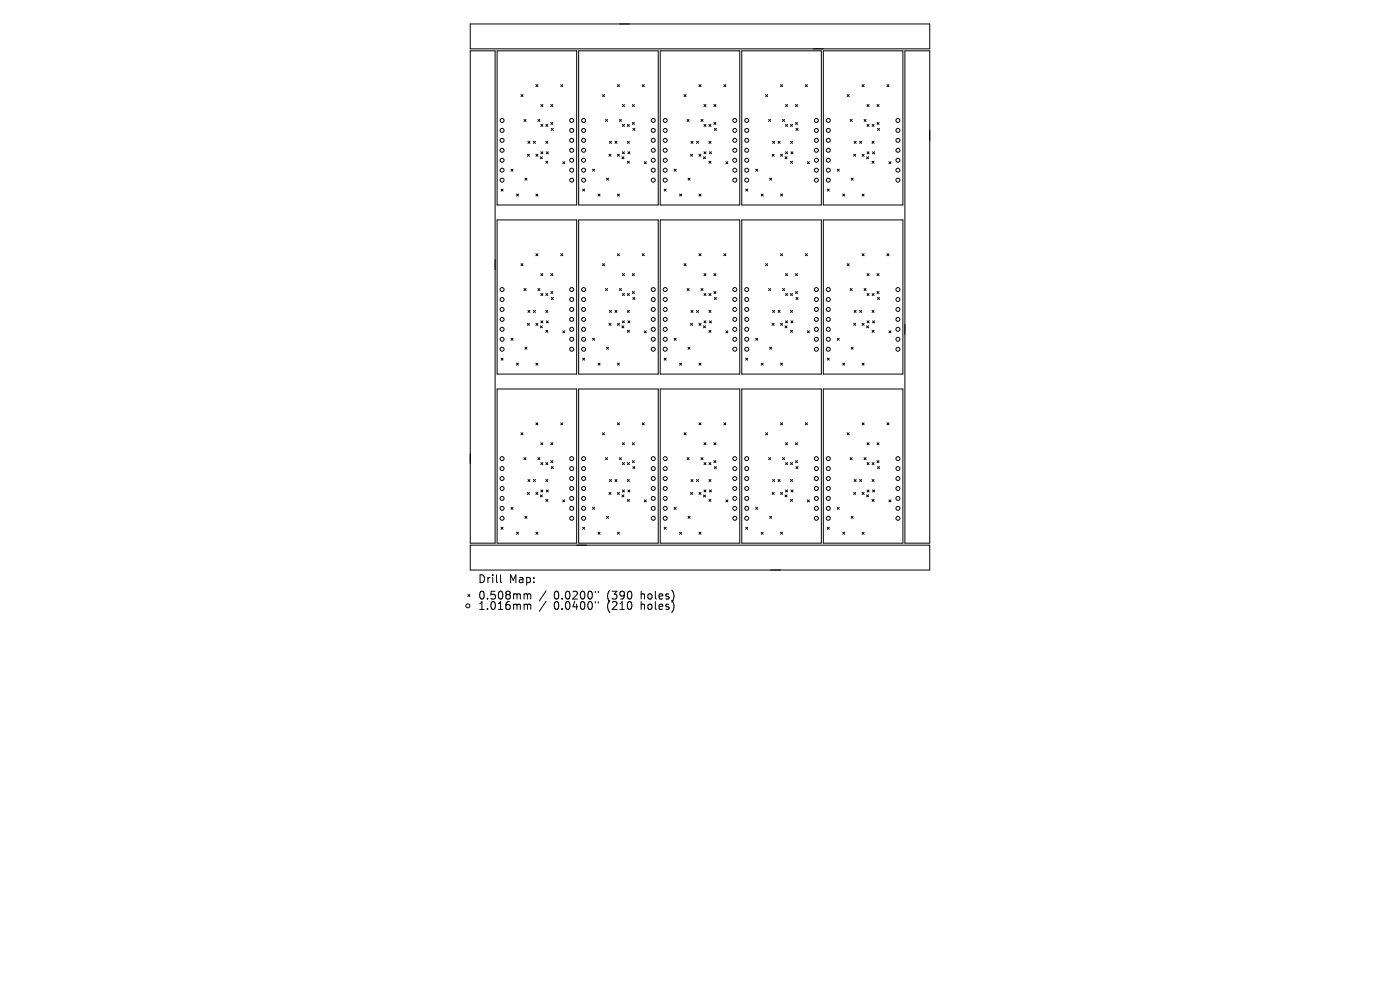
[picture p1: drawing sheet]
<svg xmlns="http://www.w3.org/2000/svg" width="297mm" height="210mm" viewBox="0 0 297 210" stroke-linecap="round" stroke-linejoin="round" font-family="sans-serif">
<defs><g id="words">
<g font-size="2.3">
<text x="101.3" y="123.9">Drill</text>
<text x="108" y="123.9">Map:</text>
<text x="101.3" y="127.4">0.508mm</text>
<text x="101.3" y="129.6">1.016mm</text>
<text x="117.5" y="127.4">0.0200&quot;</text>
<text x="117.5" y="129.6">0.0400&quot;</text>
<text x="128.9" y="127.4">(390</text>
<text x="128.9" y="129.6">(210</text>
<text x="136.2" y="127.4">holes)</text>
<text x="136.2" y="129.6">holes)</text>
</g>
</g></defs>
<g fill="none" stroke="#000" stroke-width=".21">
<path d="M99.8 5.1h97.4v5.3h-97.4zM99.8 10.8h5.2v104.4h-5.2zM105.5 10.8h16.8v32.7h-16.8zM113.7 18l.4 .4M114.1 18l-.4 .4M119 18l.4 .4M119.4 18l-.4 .4M122.8 10.8h16.8v32.7h-16.8zM131 18l.4 .4M131.4 18l-.4 .4M136.3 18l.4 .4M136.7 18l-.4 .4"/>
<path d="M140.1 10.8h16.8v32.7h-16.8zM148.3 18l.4 .4M148.7 18l-.4 .4M153.6 18l.4 .4M154 18l-.4 .4M157.4 10.8h16.8v32.7h-16.8zM165.6 18l.4 .4M166 18l-.4 .4M170.9 18l.4 .4M171.3 18l-.4 .4M174.7 10.8h16.8v32.7h-16.8zM182.9 18l.4 .4"/>
<path d="M183.3 18l-.4 .4M188.2 18l.4 .4M188.6 18l-.4 .4M192 10.8h5.2v104.4h-5.2zM108.4 35.9l.4 .4M108.8 35.9l-.4 .4M110.5 20.1l.4 .4M110.9 20.1l-.4 .4M111.2 25.3l.4 .5M111.4 37.8l.4 .4M111.6 25.3l-.4 .5M111.8 37.8l-.4 .4"/>
<path d="M111.9 32.7l.4 .4M112 30l.4 .4M112.3 32.7l-.4 .4M112.4 30l-.4 .4M113.2 30l.4 .4M113.6 30l-.4 .4M113.7 32.7l.4 .4M114.1 32.7l-.4 .4M114.1 25.3l.4 .5M114.5 25.3l-.4 .5M114.6 33.3l.5 .4M114.7 22.2l.5 .4"/>
<path d="M114.7 26.4l.5 .4M114.7 32.2l.5 .4M115.1 33.3l-.5 .4M115.2 22.2l-.5 .4M115.2 26.4l-.5 .4M115.2 32.2l-.5 .4M115.8 26.4l.4 .4M115.8 30l.4 .4M115.8 34.2l.4 .4M115.9 32.2l.4 .4M116.2 26.4l-.4 .4M116.2 30l-.4 .4"/>
<path d="M116.2 34.2l-.4 .4M116.3 32.2l-.4 .4M116.9 22.2l.4 .4M116.9 26l.4 .4M117 27.2l.4 .5M117.3 22.2l-.4 .4M117.3 26l-.4 .4M117.4 27.2l-.4 .5M119.4 34.3l.4 .4M119.8 34.3l-.4 .4M125.7 35.9l.4 .4M126.1 35.9l-.4 .4"/>
<path d="M127.8 20.1l.4 .4M128.2 20.1l-.4 .4M128.5 25.3l.4 .5M128.7 37.8l.4 .4M128.9 25.3l-.4 .5M129.1 37.8l-.4 .4M129.2 32.7l.4 .4M129.3 30l.4 .4M129.6 32.7l-.4 .4M129.7 30l-.4 .4M130.5 30l.4 .4M130.9 30l-.4 .4"/>
<path d="M131 32.7l.4 .4M131.4 32.7l-.4 .4M131.4 25.3l.4 .5M131.8 25.3l-.4 .5M131.9 33.3l.5 .4M132 22.2l.5 .4M132 26.4l.5 .4M132 32.2l.5 .4M132.4 33.3l-.5 .4M132.5 22.2l-.5 .4M132.5 26.4l-.5 .4M132.5 32.2l-.5 .4"/>
<path d="M133.1 30l.4 .4M133.1 26.4l.4 .4M133.1 34.2l.4 .4M133.2 32.2l.4 .4M133.5 26.4l-.4 .4M133.5 30l-.4 .4M133.5 34.2l-.4 .4M133.6 32.2l-.4 .4M134.2 22.2l.4 .4M134.2 26l.4 .4M134.3 27.2l.4 .5M134.6 22.2l-.4 .4"/>
<path d="M134.6 26l-.4 .4M134.7 27.2l-.4 .5M136.7 34.3l.4 .4M137.1 34.3l-.4 .4M143 35.9l.4 .4M143.4 35.9l-.4 .4M145.1 20.1l.4 .4M145.5 20.1l-.4 .4M145.8 25.3l.4 .5M146 37.8l.4 .4M146.2 25.3l-.4 .5M146.4 37.8l-.4 .4"/>
<path d="M146.5 32.7l.4 .4M146.6 30l.4 .4M146.9 32.7l-.4 .4M147 30l-.4 .4M147.8 30l.4 .4M148.2 30l-.4 .4M148.3 32.7l.4 .4M148.7 32.7l-.4 .4M148.7 25.3l.4 .5M149.1 25.3l-.4 .5M149.2 33.3l.5 .4M149.3 22.2l.5 .4"/>
<path d="M149.3 26.4l.5 .4M149.3 32.2l.5 .4M149.7 33.3l-.5 .4M149.8 22.2l-.5 .4M149.8 26.4l-.5 .4M149.8 32.2l-.5 .4M150.4 30l.4 .4M150.4 26.4l.4 .4M150.4 34.2l.4 .4M150.5 32.2l.4 .4M150.8 26.4l-.4 .4M150.8 30l-.4 .4"/>
<path d="M150.8 34.2l-.4 .4M150.9 32.2l-.4 .4M151.5 22.2l.4 .4M151.5 26l.4 .4M151.6 27.2l.4 .5M151.9 22.2l-.4 .4M151.9 26l-.4 .4M152 27.2l-.4 .5M154 34.3l.4 .4M154.4 34.3l-.4 .4M160.3 35.9l.4 .4M160.7 35.9l-.4 .4"/>
<path d="M162.4 20.1l.4 .4M162.8 20.1l-.4 .4M163.1 25.3l.4 .5M163.3 37.8l.4 .4M163.5 25.3l-.4 .5M163.7 37.8l-.4 .4M163.8 32.7l.4 .4M163.9 30l.4 .4M164.2 32.7l-.4 .4M164.3 30l-.4 .4M165.1 30l.4 .4M165.5 30l-.4 .4"/>
<path d="M165.6 32.7l.4 .4M166 32.7l-.4 .4M166 25.3l.4 .5M166.4 25.3l-.4 .5M166.5 33.3l.5 .4M166.6 22.2l.5 .4M166.6 26.4l.5 .4M166.6 32.2l.5 .4M167 33.3l-.5 .4M167.1 22.2l-.5 .4M167.1 26.4l-.5 .4M167.1 32.2l-.5 .4"/>
<path d="M167.7 26.4l.4 .4M167.7 30l.4 .4M167.7 34.2l.4 .4M167.8 32.2l.4 .4M168.1 26.4l-.4 .4M168.1 30l-.4 .4M168.1 34.2l-.4 .4M168.2 32.2l-.4 .4M168.8 22.2l.4 .4M168.8 26l.4 .4M168.9 27.2l.4 .5M169.2 22.2l-.4 .4"/>
<path d="M169.2 26l-.4 .4M169.3 27.2l-.4 .5M171.3 34.3l.4 .4M171.7 34.3l-.4 .4M177.6 35.9l.4 .4M178 35.9l-.4 .4M179.7 20.1l.5 .4M180.2 20.1l-.5 .4M180.4 25.3l.4 .5M180.6 37.8l.4 .4M180.8 25.3l-.4 .5M181 37.8l-.4 .4"/>
<path d="M181.1 32.7l.4 .4M181.2 30l.4 .4M181.5 32.7l-.4 .4M181.6 30l-.4 .4M182.4 30l.4 .4M182.8 30l-.4 .4M182.9 32.7l.4 .4M183.3 32.7l-.4 .4M183.3 25.3l.4 .5M183.7 25.3l-.4 .5M183.8 33.3l.5 .4M183.9 22.2l.5 .4"/>
<path d="M183.9 26.4l.5 .4M183.9 32.2l.5 .4M184.3 33.3l-.5 .4M184.4 22.2l-.5 .4M184.4 26.4l-.5 .4M184.4 32.2l-.5 .4M185 30l.4 .4M185 26.4l.4 .4M185 34.2l.4 .4M185.1 32.2l.4 .4M185.4 26.4l-.4 .4M185.4 30l-.4 .4"/>
<path d="M185.4 34.2l-.4 .4M185.5 32.2l-.4 .4M186.1 22.2l.4 .4M186.1 26l.4 .4M186.2 27.2l.4 .5M186.5 22.2l-.4 .4M186.5 26l-.4 .4M186.6 27.2l-.4 .5M188.6 34.3l.4 .4M189 34.3l-.4 .4M105.5 46.7h16.8v32.7h-16.8zM106.3 40.1l.4 .4"/>
<path d="M106.7 40.1l-.4 .4M109.6 41.2l.4 .4M110 41.2l-.4 .4M110.5 55.9l.4 .5M110.9 55.9l-.4 .5M113.7 41.2l.4 .4M113.7 53.8l.4 .4M114.1 41.2l-.4 .4M114.1 53.8l-.4 .4M114.7 58l.5 .5M115.2 58l-.5 .5M116.9 58l.4 .5"/>
<path d="M117.3 58l-.4 .5M119 53.8l.4 .4M119.4 53.8l-.4 .4M122.8 46.7h16.8v32.7h-16.8zM123.6 40.1l.4 .4M124 40.1l-.4 .4M126.9 41.2l.4 .4M127.3 41.2l-.4 .4M127.8 55.9l.4 .5M128.2 55.9l-.4 .5M131 41.2l.4 .4M131 53.8l.4 .4"/>
<path d="M131.4 41.2l-.4 .4M131.4 53.8l-.4 .4M132 58l.5 .5M132.5 58l-.5 .5M134.2 58l.4 .5M134.6 58l-.4 .5M136.3 53.8l.4 .4M136.7 53.8l-.4 .4M140.1 46.7h16.8v32.7h-16.8zM140.9 40.1l.4 .4M141.3 40.1l-.4 .4M144.2 41.2l.4 .4"/>
<path d="M144.6 41.2l-.4 .4M145.1 55.9l.4 .5M145.5 55.9l-.4 .5M148.3 41.2l.4 .4M148.3 53.8l.4 .4M148.7 41.2l-.4 .4M148.7 53.8l-.4 .4M149.3 58l.5 .5M149.8 58l-.5 .5M151.5 58l.4 .5M151.9 58l-.4 .5M153.6 53.8l.4 .4"/>
<path d="M154 53.8l-.4 .4M157.4 46.7h16.8v32.7h-16.8zM158.2 40.1l.4 .4M158.6 40.1l-.4 .4M161.5 41.2l.4 .4M161.9 41.2l-.4 .4M162.4 55.9l.4 .5M162.8 55.9l-.4 .5M165.6 41.2l.4 .4M165.6 53.8l.4 .4M166 41.2l-.4 .4M166 53.8l-.4 .4"/>
<path d="M166.6 58l.5 .5M167.1 58l-.5 .5M168.8 58l.4 .5M169.2 58l-.4 .5M170.9 53.8l.4 .4M171.3 53.8l-.4 .4M174.7 46.7h16.8v32.7h-16.8zM175.5 40.1l.4 .4M175.9 40.1l-.4 .4M178.8 41.2l.4 .4M179.2 41.2l-.4 .4M179.7 55.9l.5 .5"/>
<path d="M180.2 55.9l-.5 .5M182.9 41.2l.4 .4M182.9 53.8l.4 .4M183.3 41.2l-.4 .4M183.3 53.8l-.4 .4M183.9 58l.5 .5M184.4 58l-.5 .5M186.1 58l.4 .5M186.5 58l-.4 .5M188.2 53.8l.4 .4M188.6 53.8l-.4 .4M106.3 76l.4 .4"/>
<path d="M106.7 76l-.4 .4M108.4 71.8l.4 .4M108.8 71.8l-.4 .4M109.6 77l.4 .5M110 77l-.4 .5M111.2 61.2l.4 .4M111.4 73.7l.4 .4M111.6 61.2l-.4 .4M111.8 73.7l-.4 .4M111.9 68.6l.4 .4M112 65.9l.4 .4M112.3 68.6l-.4 .4"/>
<path d="M112.4 65.9l-.4 .4M113.2 65.9l.4 .4M113.6 65.9l-.4 .4M113.7 77l.4 .5M113.7 68.6l.4 .4M114.1 68.6l-.4 .4M114.1 77l-.4 .5M114.1 61.2l.4 .4M114.5 61.2l-.4 .4M114.6 69.1l.5 .4M114.7 62.3l.5 .4M114.7 68.1l.5 .4"/>
<path d="M115.1 69.1l-.5 .4M115.2 62.3l-.5 .4M115.2 68.1l-.5 .4M115.8 65.9l.4 .4M115.8 62.3l.4 .4M115.8 70.1l.4 .4M115.9 68.1l.4 .4M116.2 62.3l-.4 .4M116.2 65.9l-.4 .4M116.2 70.1l-.4 .4M116.3 68.1l-.4 .4M116.9 61.8l.4 .5"/>
<path d="M117 63.1l.4 .4M117.3 61.8l-.4 .5M117.4 63.1l-.4 .4M119.4 70.2l.4 .4M119.8 70.2l-.4 .4M123.6 76l.4 .4M124 76l-.4 .4M125.7 71.8l.4 .4M126.1 71.8l-.4 .4M126.9 77l.4 .5M127.3 77l-.4 .5M128.5 61.2l.4 .4"/>
<path d="M128.7 73.7l.4 .4M128.9 61.2l-.4 .4M129.1 73.7l-.4 .4M129.2 68.6l.4 .4M129.3 65.9l.4 .4M129.6 68.6l-.4 .4M129.7 65.9l-.4 .4M130.5 65.9l.4 .4M130.9 65.9l-.4 .4M131 77l.4 .5M131 68.6l.4 .4M131.4 68.6l-.4 .4"/>
<path d="M131.4 77l-.4 .5M131.4 61.2l.4 .4M131.8 61.2l-.4 .4M131.9 69.1l.5 .4M132 62.3l.5 .4M132 68.1l.5 .4M132.4 69.1l-.5 .4M132.5 62.3l-.5 .4M132.5 68.1l-.5 .4M133.1 65.9l.4 .4M133.1 62.3l.4 .4M133.1 70.1l.4 .4"/>
<path d="M133.2 68.1l.4 .4M133.5 62.3l-.4 .4M133.5 65.9l-.4 .4M133.5 70.1l-.4 .4M133.6 68.1l-.4 .4M134.2 61.8l.4 .5M134.3 63.1l.4 .4M134.6 61.8l-.4 .5M134.7 63.1l-.4 .4M136.7 70.2l.4 .4M137.1 70.2l-.4 .4M140.9 76l.4 .4"/>
<path d="M141.3 76l-.4 .4M143 71.8l.4 .4M143.4 71.8l-.4 .4M144.2 77l.4 .5M144.6 77l-.4 .5M145.8 61.2l.4 .4M146 73.7l.4 .4M146.2 61.2l-.4 .4M146.4 73.7l-.4 .4M146.5 68.6l.4 .4M146.6 65.9l.4 .4M146.9 68.6l-.4 .4"/>
<path d="M147 65.9l-.4 .4M147.8 65.9l.4 .4M148.2 65.9l-.4 .4M148.3 77l.4 .5M148.3 68.6l.4 .4M148.7 68.6l-.4 .4M148.7 77l-.4 .5M148.7 61.2l.4 .4M149.1 61.2l-.4 .4M149.2 69.1l.5 .4M149.3 62.3l.5 .4M149.3 68.1l.5 .4"/>
<path d="M149.7 69.1l-.5 .4M149.8 62.3l-.5 .4M149.8 68.1l-.5 .4M150.4 65.9l.4 .4M150.4 62.3l.4 .4M150.4 70.1l.4 .4M150.5 68.1l.4 .4M150.8 62.3l-.4 .4M150.8 65.9l-.4 .4M150.8 70.1l-.4 .4M150.9 68.1l-.4 .4M151.5 61.8l.4 .5"/>
<path d="M151.6 63.1l.4 .4M151.9 61.8l-.4 .5M152 63.1l-.4 .4M154 70.2l.4 .4M154.4 70.2l-.4 .4M158.2 76l.4 .4M158.6 76l-.4 .4M160.3 71.8l.4 .4M160.7 71.8l-.4 .4M161.5 77l.4 .5M161.9 77l-.4 .5M163.1 61.2l.4 .4"/>
<path d="M163.3 73.7l.4 .4M163.5 61.2l-.4 .4M163.7 73.7l-.4 .4M163.8 68.6l.4 .4M163.9 65.9l.4 .4M164.2 68.6l-.4 .4M164.3 65.9l-.4 .4M165.1 65.9l.4 .4M165.5 65.9l-.4 .4M165.6 77l.4 .5M165.6 68.6l.4 .4M166 68.6l-.4 .4"/>
<path d="M166 77l-.4 .5M166 61.2l.4 .4M166.4 61.2l-.4 .4M166.5 69.1l.5 .4M166.6 62.3l.5 .4M166.6 68.1l.5 .4M167 69.1l-.5 .4M167.1 62.3l-.5 .4M167.1 68.1l-.5 .4M167.7 65.9l.4 .4M167.7 62.3l.4 .4M167.7 70.1l.4 .4"/>
<path d="M167.8 68.1l.4 .4M168.1 62.3l-.4 .4M168.1 65.9l-.4 .4M168.1 70.1l-.4 .4M168.2 68.1l-.4 .4M168.8 61.8l.4 .5M168.9 63.1l.4 .4M169.2 61.8l-.4 .5M169.3 63.1l-.4 .4M171.3 70.2l.4 .4M171.7 70.2l-.4 .4M175.5 76l.4 .4"/>
<path d="M175.9 76l-.4 .4M177.6 71.8l.4 .4M178 71.8l-.4 .4M178.8 77l.4 .5M179.2 77l-.4 .5M180.4 61.2l.4 .4M180.6 73.7l.4 .4M180.8 61.2l-.4 .4M181 73.7l-.4 .4M181.1 68.6l.4 .4M181.2 65.9l.4 .4M181.5 68.6l-.4 .4"/>
<path d="M181.6 65.9l-.4 .4M182.4 65.9l.4 .4M182.8 65.9l-.4 .4M182.9 77l.4 .5M182.9 68.6l.4 .4M183.3 68.6l-.4 .4M183.3 77l-.4 .5M183.3 61.2l.4 .4M183.7 61.2l-.4 .4M183.8 69.1l.5 .4M183.9 62.3l.5 .4M183.9 68.1l.5 .4"/>
<path d="M184.3 69.1l-.5 .4M184.4 62.3l-.5 .4M184.4 68.1l-.5 .4M185 65.9l.4 .4M185 62.3l.4 .4M185 70.1l.4 .4M185.1 68.1l.4 .4M185.4 62.3l-.4 .4M185.4 65.9l-.4 .4M185.4 70.1l-.4 .4M185.5 68.1l-.4 .4M186.1 61.8l.4 .5"/>
<path d="M186.2 63.1l.4 .4M186.5 61.8l-.4 .5M186.6 63.1l-.4 .4M188.6 70.2l.4 .4M189 70.2l-.4 .4M105.5 82.5h16.8v32.7h-16.8zM110.5 91.8l.4 .4M110.9 91.8l-.4 .4M111.2 97.1l.4 .4M111.6 97.1l-.4 .4M113.7 89.7l.4 .4M114.1 89.7l-.4 .4"/>
<path d="M114.1 97.1l.4 .4M114.5 97.1l-.4 .4M114.7 93.9l.5 .4M114.7 98.1l.5 .5M115.2 93.9l-.5 .4M115.2 98.1l-.5 .5M115.8 98.1l.4 .5M116.2 98.1l-.4 .5M116.9 93.9l.4 .4M116.9 97.7l.4 .4M117 99l.4 .4M117.3 93.9l-.4 .4"/>
<path d="M117.3 97.7l-.4 .4M117.4 99l-.4 .4M119 89.7l.4 .4M119.4 89.7l-.4 .4M122.8 82.5h16.8v32.7h-16.8zM127.8 91.8l.4 .4M128.2 91.8l-.4 .4M128.5 97.1l.4 .4M128.9 97.1l-.4 .4M131 89.7l.4 .4M131.4 89.7l-.4 .4M131.4 97.1l.4 .4"/>
<path d="M131.8 97.1l-.4 .4M132 93.9l.5 .4M132 98.1l.5 .5M132.5 93.9l-.5 .4M132.5 98.1l-.5 .5M133.1 98.1l.4 .5M133.5 98.1l-.4 .5M134.2 93.9l.4 .4M134.2 97.7l.4 .4M134.3 99l.4 .4M134.6 93.9l-.4 .4M134.6 97.7l-.4 .4"/>
<path d="M134.7 99l-.4 .4M136.3 89.7l.4 .4M136.7 89.7l-.4 .4M140.1 82.5h16.8v32.7h-16.8zM145.1 91.8l.4 .4M145.5 91.8l-.4 .4M145.8 97.1l.4 .4M146.2 97.1l-.4 .4M148.3 89.7l.4 .4M148.7 89.7l-.4 .4M148.7 97.1l.4 .4M149.1 97.1l-.4 .4"/>
<path d="M149.3 93.9l.5 .4M149.3 98.1l.5 .5M149.8 93.9l-.5 .4M149.8 98.1l-.5 .5M150.4 98.1l.4 .5M150.8 98.1l-.4 .5M151.5 93.9l.4 .4M151.5 97.7l.4 .4M151.6 99l.4 .4M151.9 93.9l-.4 .4M151.9 97.7l-.4 .4M152 99l-.4 .4"/>
<path d="M153.6 89.7l.4 .4M154 89.7l-.4 .4M157.4 82.5h16.8v32.7h-16.8zM162.4 91.8l.4 .4M162.8 91.8l-.4 .4M163.1 97.1l.4 .4M163.5 97.1l-.4 .4M165.6 89.7l.4 .4M166 89.7l-.4 .4M166 97.1l.4 .4M166.4 97.1l-.4 .4M166.6 98.1l.5 .5"/>
<path d="M166.6 93.9l.5 .4M167.1 93.9l-.5 .4M167.1 98.1l-.5 .5M167.7 98.1l.4 .5M168.1 98.1l-.4 .5M168.8 93.9l.4 .4M168.8 97.7l.4 .4M168.9 99l.4 .4M169.2 93.9l-.4 .4M169.2 97.7l-.4 .4M169.3 99l-.4 .4M170.9 89.7l.4 .4"/>
<path d="M171.3 89.7l-.4 .4M174.7 82.5h16.8v32.7h-16.8zM179.7 91.8l.5 .4M180.2 91.8l-.5 .4M180.4 97.1l.4 .4M180.8 97.1l-.4 .4M182.9 89.7l.4 .4M183.3 89.7l-.4 .4M183.3 97.1l.4 .4M183.7 97.1l-.4 .4M183.9 93.9l.5 .4M183.9 98.1l.5 .5"/>
<path d="M184.4 93.9l-.5 .4M184.4 98.1l-.5 .5M185 98.1l.4 .5M185.4 98.1l-.4 .5M186.1 93.9l.4 .4M186.1 97.7l.4 .4M186.2 99l.4 .4M186.5 93.9l-.4 .4M186.5 97.7l-.4 .4M186.6 99l-.4 .4M188.2 89.7l.4 .4M188.6 89.7l-.4 .4"/>
<path d="M99.8 115.6h97.4v5.3h-97.4zM106.3 111.8l.4 .5M106.7 111.8l-.4 .5M108.4 107.6l.4 .4M108.8 107.6l-.4 .4M109.6 112.9l.4 .4M110 112.9l-.4 .4M111.4 109.5l.4 .4M111.8 109.5l-.4 .4M111.9 104.5l.4 .4M112 101.7l.4 .4M112.3 104.5l-.4 .4"/>
<path d="M112.4 101.7l-.4 .4M113.2 101.7l.4 .4M113.6 101.7l-.4 .4M113.7 112.9l.4 .4M113.7 104.5l.4 .4M114.1 104.5l-.4 .4M114.1 112.9l-.4 .4M114.6 105l.5 .4M114.7 103.9l.5 .5M115.1 105l-.5 .4M115.2 103.9l-.5 .5M115.8 101.7l.4 .4"/>
<path d="M115.8 105.9l.4 .5M115.9 103.9l.4 .5M116.2 101.7l-.4 .4M116.2 105.9l-.4 .5M116.3 103.9l-.4 .5M119.4 106l.4 .5M119.8 106l-.4 .5M123.6 111.8l.4 .5M124 111.8l-.4 .5M125.7 107.6l.4 .4M126.1 107.6l-.4 .4M126.9 112.9l.4 .4"/>
<path d="M127.3 112.9l-.4 .4M128.7 109.5l.4 .4M129.1 109.5l-.4 .4M129.2 104.5l.4 .4M129.3 101.7l.4 .4M129.6 104.5l-.4 .4M129.7 101.7l-.4 .4M130.5 101.7l.4 .4M130.9 101.7l-.4 .4M131 112.9l.4 .4M131 104.5l.4 .4M131.4 104.5l-.4 .4"/>
<path d="M131.4 112.9l-.4 .4M131.9 105l.5 .4M132 103.9l.5 .5M132.4 105l-.5 .4M132.5 103.9l-.5 .5M133.1 101.7l.4 .4M133.1 105.9l.4 .5M133.2 103.9l.4 .5M133.5 101.7l-.4 .4M133.5 105.9l-.4 .5M133.6 103.9l-.4 .5M136.7 106l.4 .5"/>
<path d="M137.1 106l-.4 .5M140.9 111.8l.4 .5M141.3 111.8l-.4 .5M143 107.6l.4 .4M143.4 107.6l-.4 .4M144.2 112.9l.4 .4M144.6 112.9l-.4 .4M146 109.5l.4 .4M146.4 109.5l-.4 .4M146.5 104.5l.4 .4M146.6 101.7l.4 .4M146.9 104.5l-.4 .4"/>
<path d="M147 101.7l-.4 .4M147.8 101.7l.4 .4M148.2 101.7l-.4 .4M148.3 112.9l.4 .4M148.3 104.5l.4 .4M148.7 104.5l-.4 .4M148.7 112.9l-.4 .4M149.2 105l.5 .4M149.3 103.9l.5 .5M149.7 105l-.5 .4M149.8 103.9l-.5 .5M150.4 101.7l.4 .4"/>
<path d="M150.4 105.9l.4 .5M150.5 103.9l.4 .5M150.8 101.7l-.4 .4M150.8 105.9l-.4 .5M150.9 103.9l-.4 .5M154 106l.4 .5M154.4 106l-.4 .5M158.2 111.8l.4 .5M158.6 111.8l-.4 .5M160.3 107.6l.4 .4M160.7 107.6l-.4 .4M161.5 112.9l.4 .4"/>
<path d="M161.9 112.9l-.4 .4M163.3 109.5l.4 .4M163.7 109.5l-.4 .4M163.8 104.5l.4 .4M163.9 101.7l.4 .4M164.2 104.5l-.4 .4M164.3 101.7l-.4 .4M165.1 101.7l.4 .4M165.5 101.7l-.4 .4M165.6 112.9l.4 .4M165.6 104.5l.4 .4M166 104.5l-.4 .4"/>
<path d="M166 112.9l-.4 .4M166.5 105l.5 .4M166.6 103.9l.5 .5M167 105l-.5 .4M167.1 103.9l-.5 .5M167.7 101.7l.4 .4M167.7 105.9l.4 .5M167.8 103.9l.4 .5M168.1 101.7l-.4 .4M168.1 105.9l-.4 .5M168.2 103.9l-.4 .5M171.3 106l.4 .5"/>
<path d="M171.7 106l-.4 .5M175.5 111.8l.4 .5M175.9 111.8l-.4 .5M177.6 107.6l.4 .4M178 107.6l-.4 .4M178.8 112.9l.4 .4M179.2 112.9l-.4 .4M180.6 109.5l.4 .4M181 109.5l-.4 .4M181.1 104.5l.4 .4M181.2 101.7l.4 .4M181.5 104.5l-.4 .4"/>
<path d="M181.6 101.7l-.4 .4M182.4 101.7l.4 .4M182.8 101.7l-.4 .4M182.9 112.9l.4 .4M182.9 104.5l.4 .4M183.3 104.5l-.4 .4M183.3 112.9l-.4 .4M183.8 105l.5 .4M183.9 103.9l.5 .5M184.3 105l-.5 .4M184.4 103.9l-.5 .5M185 101.7l.4 .4"/>
<path d="M185 105.9l.4 .5M185.1 103.9l.4 .5M185.4 101.7l-.4 .4M185.4 105.9l-.4 .5M185.5 103.9l-.4 .5M188.6 106l.4 .5M189 106l-.4 .5M99.3 126.1l.4 .4M99.7 126.1l-.4 .4M106.2 121.9v1.5l.2 .2M111.4 126l.4 .1 .1 .1M111.4 128.2h.4l.1 .2"/>
<path d="M111.9 126.2l.2-.2 .4 .1 .1 1M111.9 126.2v.9M111.9 128.4v.9M111.9 128.4l.2-.2h.4l.1 1.1M115.8 125.3l-1.4 2.2M115.8 127.5l-1.4 2.2M126.3 125.4v.3M126.3 127.6v.3M126.9 125.4v.3M126.9 127.6v.3"/>
<circle cx="106.5" cy="34" r=".42"/>
<circle cx="106.5" cy="29.8" r=".42"/>
<circle cx="106.5" cy="25.6" r=".42"/>
<circle cx="106.5" cy="38.2" r=".42"/>
<circle cx="106.5" cy="27.7" r=".42"/>
<circle cx="106.5" cy="36.1" r=".42"/>
<circle cx="106.5" cy="31.9" r=".42"/>
<circle cx="121.3" cy="34" r=".42"/>
<circle cx="121.3" cy="25.6" r=".42"/>
<circle cx="121.3" cy="29.8" r=".42"/>
<circle cx="121.3" cy="27.7" r=".42"/>
<circle cx="121.3" cy="38.2" r=".42"/>
<circle cx="121.3" cy="36.1" r=".42"/>
<circle cx="121.3" cy="31.9" r=".42"/>
<circle cx="123.8" cy="34" r=".42"/>
<circle cx="123.8" cy="29.8" r=".42"/>
<circle cx="123.8" cy="25.6" r=".42"/>
<circle cx="123.8" cy="27.7" r=".42"/>
<circle cx="123.8" cy="38.2" r=".42"/>
<circle cx="123.8" cy="36.1" r=".42"/>
<circle cx="123.8" cy="31.9" r=".42"/>
<circle cx="138.6" cy="34" r=".42"/>
<circle cx="138.6" cy="25.6" r=".42"/>
<circle cx="138.6" cy="29.8" r=".42"/>
<circle cx="138.6" cy="27.7" r=".42"/>
<circle cx="138.6" cy="38.2" r=".42"/>
<circle cx="138.6" cy="36.1" r=".42"/>
<circle cx="138.6" cy="31.9" r=".42"/>
<circle cx="141.1" cy="34" r=".42"/>
<circle cx="141.1" cy="25.6" r=".42"/>
<circle cx="141.1" cy="29.8" r=".42"/>
<circle cx="141.1" cy="38.2" r=".42"/>
<circle cx="141.1" cy="27.7" r=".42"/>
<circle cx="141.1" cy="36.1" r=".42"/>
<circle cx="141.1" cy="31.9" r=".42"/>
<circle cx="155.9" cy="34" r=".42"/>
<circle cx="155.9" cy="25.6" r=".42"/>
<circle cx="155.9" cy="29.8" r=".42"/>
<circle cx="155.9" cy="38.2" r=".42"/>
<circle cx="155.9" cy="27.7" r=".42"/>
<circle cx="155.9" cy="36.1" r=".42"/>
<circle cx="155.9" cy="31.9" r=".42"/>
<circle cx="158.4" cy="34" r=".42"/>
<circle cx="158.4" cy="25.6" r=".42"/>
<circle cx="158.4" cy="29.8" r=".42"/>
<circle cx="158.4" cy="38.2" r=".42"/>
<circle cx="158.4" cy="27.7" r=".42"/>
<circle cx="158.4" cy="36.1" r=".42"/>
<circle cx="158.4" cy="31.9" r=".42"/>
<circle cx="173.2" cy="34" r=".42"/>
<circle cx="173.2" cy="29.8" r=".42"/>
<circle cx="173.2" cy="25.6" r=".42"/>
<circle cx="173.2" cy="38.2" r=".42"/>
<circle cx="173.2" cy="27.7" r=".42"/>
<circle cx="173.2" cy="36.1" r=".42"/>
<circle cx="173.2" cy="31.9" r=".42"/>
<circle cx="175.7" cy="34" r=".42"/>
<circle cx="175.7" cy="29.8" r=".42"/>
<circle cx="175.7" cy="25.6" r=".42"/>
<circle cx="175.7" cy="38.2" r=".42"/>
<circle cx="175.7" cy="27.7" r=".42"/>
<circle cx="175.7" cy="36.1" r=".42"/>
<circle cx="175.7" cy="31.9" r=".42"/>
<circle cx="190.5" cy="34" r=".42"/>
<circle cx="190.5" cy="25.6" r=".42"/>
<circle cx="190.5" cy="29.8" r=".42"/>
<circle cx="190.5" cy="27.7" r=".42"/>
<circle cx="190.5" cy="38.2" r=".42"/>
<circle cx="190.5" cy="36.1" r=".42"/>
<circle cx="190.5" cy="31.9" r=".42"/>
<circle cx="106.5" cy="72" r=".42"/>
<circle cx="106.5" cy="74.1" r=".42"/>
<circle cx="106.5" cy="61.4" r=".42"/>
<circle cx="106.5" cy="69.9" r=".42"/>
<circle cx="106.5" cy="63.5" r=".42"/>
<circle cx="106.5" cy="67.7" r=".42"/>
<circle cx="106.5" cy="65.6" r=".42"/>
<circle cx="121.3" cy="72" r=".42"/>
<circle cx="121.3" cy="74.1" r=".42"/>
<circle cx="121.3" cy="61.4" r=".42"/>
<circle cx="121.3" cy="69.9" r=".42"/>
<circle cx="121.3" cy="67.7" r=".42"/>
<circle cx="121.3" cy="63.5" r=".42"/>
<circle cx="121.3" cy="65.6" r=".42"/>
<circle cx="123.8" cy="74.1" r=".42"/>
<circle cx="123.8" cy="72" r=".42"/>
<circle cx="123.8" cy="61.4" r=".42"/>
<circle cx="123.8" cy="69.9" r=".42"/>
<circle cx="123.8" cy="65.6" r=".42"/>
<circle cx="123.8" cy="63.5" r=".42"/>
<circle cx="123.8" cy="67.7" r=".42"/>
<circle cx="138.6" cy="74.1" r=".42"/>
<circle cx="138.6" cy="72" r=".42"/>
<circle cx="138.6" cy="61.4" r=".42"/>
<circle cx="138.6" cy="69.9" r=".42"/>
<circle cx="138.6" cy="63.5" r=".42"/>
<circle cx="138.6" cy="65.6" r=".42"/>
<circle cx="138.6" cy="67.7" r=".42"/>
<circle cx="141.1" cy="72" r=".42"/>
<circle cx="141.1" cy="74.1" r=".42"/>
<circle cx="141.1" cy="61.4" r=".42"/>
<circle cx="141.1" cy="69.9" r=".42"/>
<circle cx="141.1" cy="67.7" r=".42"/>
<circle cx="141.1" cy="65.6" r=".42"/>
<circle cx="141.1" cy="63.5" r=".42"/>
<circle cx="155.9" cy="74.1" r=".42"/>
<circle cx="155.9" cy="72" r=".42"/>
<circle cx="155.9" cy="61.4" r=".42"/>
<circle cx="155.9" cy="69.9" r=".42"/>
<circle cx="155.9" cy="67.7" r=".42"/>
<circle cx="155.9" cy="65.6" r=".42"/>
<circle cx="155.9" cy="63.5" r=".42"/>
<circle cx="158.4" cy="72" r=".42"/>
<circle cx="158.4" cy="74.1" r=".42"/>
<circle cx="158.4" cy="61.4" r=".42"/>
<circle cx="158.4" cy="69.9" r=".42"/>
<circle cx="158.4" cy="63.5" r=".42"/>
<circle cx="158.4" cy="67.7" r=".42"/>
<circle cx="158.4" cy="65.6" r=".42"/>
<circle cx="173.2" cy="74.1" r=".42"/>
<circle cx="173.2" cy="72" r=".42"/>
<circle cx="173.2" cy="61.4" r=".42"/>
<circle cx="173.2" cy="69.9" r=".42"/>
<circle cx="173.2" cy="63.5" r=".42"/>
<circle cx="173.2" cy="65.6" r=".42"/>
<circle cx="173.2" cy="67.7" r=".42"/>
<circle cx="175.7" cy="72" r=".42"/>
<circle cx="175.7" cy="74.1" r=".42"/>
<circle cx="175.7" cy="61.4" r=".42"/>
<circle cx="175.7" cy="69.9" r=".42"/>
<circle cx="175.7" cy="65.6" r=".42"/>
<circle cx="175.7" cy="63.5" r=".42"/>
<circle cx="175.7" cy="67.7" r=".42"/>
<circle cx="190.5" cy="74.1" r=".42"/>
<circle cx="190.5" cy="72" r=".42"/>
<circle cx="190.5" cy="61.4" r=".42"/>
<circle cx="190.5" cy="69.9" r=".42"/>
<circle cx="190.5" cy="63.5" r=".42"/>
<circle cx="190.5" cy="65.6" r=".42"/>
<circle cx="190.5" cy="67.7" r=".42"/>
<circle cx="106.5" cy="99.4" r=".42"/>
<circle cx="106.5" cy="97.3" r=".42"/>
<circle cx="121.3" cy="99.4" r=".42"/>
<circle cx="121.3" cy="97.3" r=".42"/>
<circle cx="123.8" cy="99.4" r=".42"/>
<circle cx="123.8" cy="97.3" r=".42"/>
<circle cx="138.6" cy="99.4" r=".42"/>
<circle cx="138.6" cy="97.3" r=".42"/>
<circle cx="141.1" cy="99.4" r=".42"/>
<circle cx="141.1" cy="97.3" r=".42"/>
<circle cx="155.9" cy="99.4" r=".42"/>
<circle cx="155.9" cy="97.3" r=".42"/>
<circle cx="158.4" cy="99.4" r=".42"/>
<circle cx="158.4" cy="97.3" r=".42"/>
<circle cx="173.2" cy="99.4" r=".42"/>
<circle cx="173.2" cy="97.3" r=".42"/>
<circle cx="175.7" cy="99.4" r=".42"/>
<circle cx="175.7" cy="97.3" r=".42"/>
<circle cx="190.5" cy="99.4" r=".42"/>
<circle cx="190.5" cy="97.3" r=".42"/>
<circle cx="106.5" cy="107.8" r=".42"/>
<circle cx="106.5" cy="101.5" r=".42"/>
<circle cx="106.5" cy="103.6" r=".42"/>
<circle cx="106.5" cy="105.7" r=".42"/>
<circle cx="106.5" cy="109.9" r=".42"/>
<circle cx="121.3" cy="103.6" r=".42"/>
<circle cx="121.3" cy="105.7" r=".42"/>
<circle cx="121.3" cy="101.5" r=".42"/>
<circle cx="121.3" cy="107.8" r=".42"/>
<circle cx="121.3" cy="109.9" r=".42"/>
<circle cx="123.8" cy="103.6" r=".42"/>
<circle cx="123.8" cy="107.8" r=".42"/>
<circle cx="123.8" cy="105.7" r=".42"/>
<circle cx="123.8" cy="101.5" r=".42"/>
<circle cx="123.8" cy="109.9" r=".42"/>
<circle cx="138.6" cy="103.6" r=".42"/>
<circle cx="138.6" cy="101.5" r=".42"/>
<circle cx="138.6" cy="107.8" r=".42"/>
<circle cx="138.6" cy="105.7" r=".42"/>
<circle cx="138.6" cy="109.9" r=".42"/>
<circle cx="141.1" cy="103.6" r=".42"/>
<circle cx="141.1" cy="105.7" r=".42"/>
<circle cx="141.1" cy="107.8" r=".42"/>
<circle cx="141.1" cy="101.5" r=".42"/>
<circle cx="141.1" cy="109.9" r=".42"/>
<circle cx="155.9" cy="105.7" r=".42"/>
<circle cx="155.9" cy="107.8" r=".42"/>
<circle cx="155.9" cy="101.5" r=".42"/>
<circle cx="155.9" cy="103.6" r=".42"/>
<circle cx="155.9" cy="109.9" r=".42"/>
<circle cx="158.4" cy="105.7" r=".42"/>
<circle cx="158.4" cy="101.5" r=".42"/>
<circle cx="158.4" cy="103.6" r=".42"/>
<circle cx="158.4" cy="107.8" r=".42"/>
<circle cx="158.4" cy="109.9" r=".42"/>
<circle cx="173.2" cy="101.5" r=".42"/>
<circle cx="173.2" cy="105.7" r=".42"/>
<circle cx="173.2" cy="103.6" r=".42"/>
<circle cx="173.2" cy="107.8" r=".42"/>
<circle cx="173.2" cy="109.9" r=".42"/>
<circle cx="175.7" cy="105.7" r=".42"/>
<circle cx="175.7" cy="103.6" r=".42"/>
<circle cx="175.7" cy="107.8" r=".42"/>
<circle cx="175.7" cy="101.5" r=".42"/>
<circle cx="175.7" cy="109.9" r=".42"/>
<circle cx="190.5" cy="107.8" r=".42"/>
<circle cx="190.5" cy="101.5" r=".42"/>
<circle cx="190.5" cy="103.6" r=".42"/>
<circle cx="190.5" cy="105.7" r=".42"/>
<circle cx="190.5" cy="109.9" r=".42"/>
<circle cx="99.3" cy="128.5" r=".42"/>
</g>
<use href="#words"/>
</svg>
